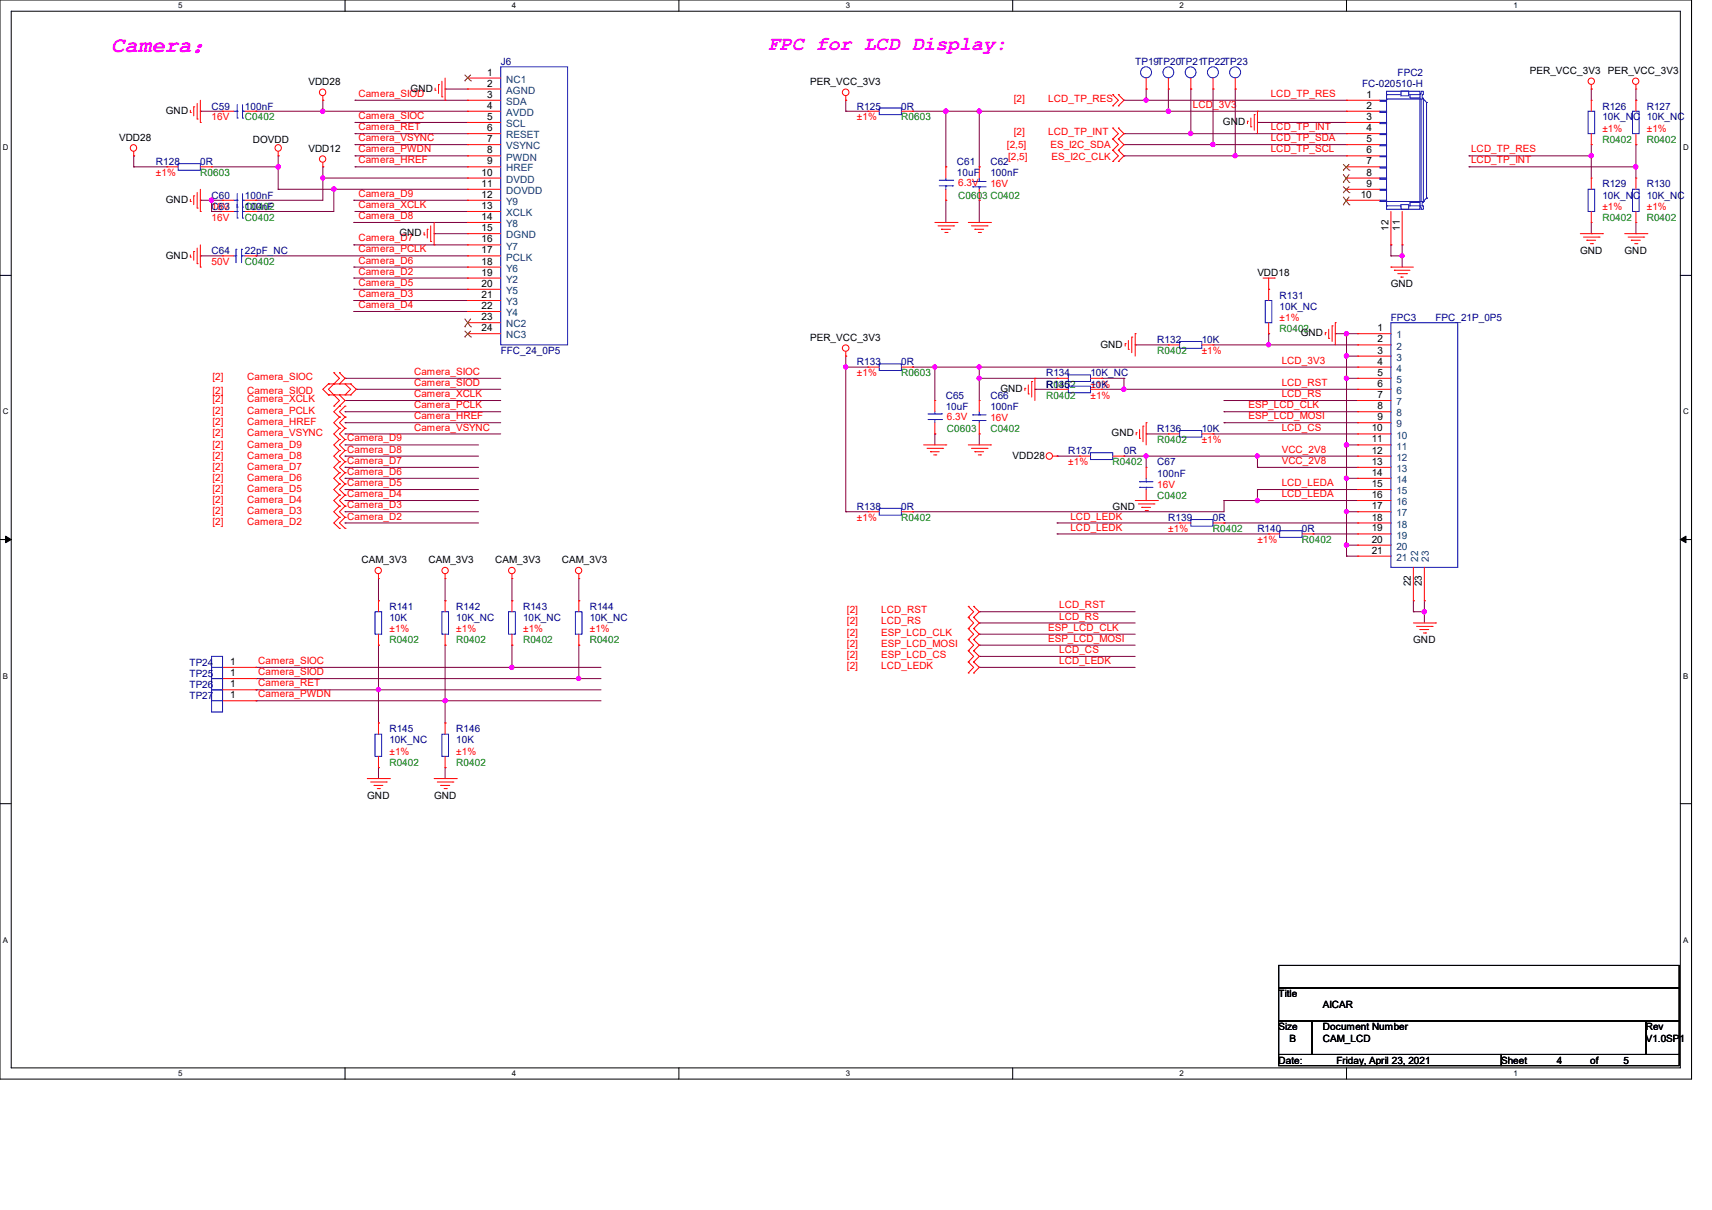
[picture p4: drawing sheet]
<svg xmlns="http://www.w3.org/2000/svg" width="297mm" height="210mm" viewBox="0 0 297 210" stroke-linecap="round" stroke-linejoin="round" font-family="sans-serif">
<defs><g id="words">
<text font-size="3.9" fill="#f0f" x="19.3" y="9.1">Camera：</text>
<text font-size="3.5" fill="#f0f" x="133.2" y="8.7">FPC for LCD Display:</text>
<g font-size="1.7" fill="#000080">
<text x="86.9" y="11.3">J6</text>
<text x="196.9" y="11.3">TP19TP20TP21TP22TP23</text>
<text x="236.3" y="15.2">FC-020510-H</text>
<text x="242.5" y="13.2">FPC2</text>
<text x="36.7" y="19">C59</text>
<text x="42.5" y="19">100nF</text>
<text x="148.7" y="19">R125</text>
<text x="156.4" y="19">0R</text>
<text x="278" y="19">R126</text>
<text x="278" y="20.9">10K_NC</text>
<text x="285.7" y="19">R127</text>
<text x="285.7" y="20.9">10K_NC</text>
<text x="27" y="28.7">R128</text>
<text x="34.8" y="28.7">0R</text>
<text x="166" y="28.7">C61</text>
<text x="171.8" y="28.7">C62</text>
<text x="36.7" y="34.5">C60</text>
<text x="42.5" y="34.5">100nF</text>
<text x="166" y="30.6">10uF</text>
<text x="171.8" y="30.6">100nF</text>
<text x="278" y="32.5">R129</text>
<text x="278" y="34.5">10K_NC</text>
<text x="285.7" y="32.5">R130</text>
<text x="285.7" y="34.5">10K_NC</text>
<text x="36.7" y="36.4">C63</text>
<text x="42.5" y="36.4">100nF</text>
<text x="36.7" y="44.1">C64</text>
<text x="42.5" y="44.1">22pF_NC</text>
<text x="222" y="51.8">R131</text>
<text x="222" y="53.8">10K_NC</text>
<text x="200.8" y="59.5">R132</text>
<text x="208.5" y="59.5">10K</text>
<text x="241.3" y="55.7">FPC3</text>
<text x="249" y="55.7">FPC_21P_0P5</text>
<text x="86.9" y="61.5">FFC_24_0P5</text>
<text x="148.7" y="63.4">R133</text>
<text x="156.4" y="63.4">0R</text>
<text x="181.5" y="65.3">R134</text>
<text x="189.2" y="65.3">10K_NC</text>
<text x="164.1" y="69.2">C65</text>
<text x="164.1" y="71.1">10uF</text>
<text x="171.8" y="69.2">C66</text>
<text x="171.8" y="71.1">100nF</text>
<text x="181.5" y="67.3">R135</text>
<text x="189.2" y="67.3">10K</text>
<text x="200.8" y="75">R136</text>
<text x="208.5" y="75">10K</text>
<text x="185.3" y="78.8">R137</text>
<text x="195" y="78.8">0R</text>
<text x="200.8" y="80.8">C67</text>
<text x="200.8" y="82.7">100nF</text>
<text x="148.7" y="88.5">R138</text>
<text x="156.4" y="88.5">0R</text>
<text x="202.7" y="90.4">R139</text>
<text x="210.4" y="90.4">0R</text>
<text x="218.1" y="92.4">R140</text>
<text x="225.9" y="92.4">0R</text>
<text x="67.6" y="105.9">R141</text>
<text x="67.6" y="107.8">10K</text>
<text x="79.2" y="105.9">R142</text>
<text x="79.2" y="107.8">10K_NC</text>
<text x="90.8" y="105.9">R143</text>
<text x="90.8" y="107.8">10K_NC</text>
<text x="102.3" y="105.9">R144</text>
<text x="102.3" y="107.8">10K_NC</text>
<text x="32.8" y="115.5">TP24</text>
<text x="32.8" y="117.4">TP25</text>
<text x="32.8" y="119.4">TP26</text>
<text x="32.8" y="121.3">TP27</text>
<text x="67.6" y="127.1">R145</text>
<text x="67.6" y="129">10K_NC</text>
<text x="79.2" y="127.1">R146</text>
<text x="79.2" y="129">10K</text>
</g>
<g font-size="1.7">
<text x="53.5" y="14.7">VDD28</text>
<text x="71.2" y="15.9">GND</text>
<text x="84.5" y="13.1">1</text>
<text x="84.5" y="15">2</text>
<text x="84.5" y="17">3</text>
<text x="140.5" y="14.7">PER_VCC_3V3</text>
<text x="237" y="17">1</text>
<text x="265.4" y="12.8">PER_VCC_3V3</text>
<text x="279" y="12.8">PER_VCC_3V3</text>
<text x="28.8" y="19.8">GND</text>
<text x="84.5" y="18.9">4</text>
<text x="84.5" y="20.8">5</text>
<text x="84.5" y="22.8">6</text>
<text x="212.2" y="21.7">GND</text>
<text x="237" y="18.9">2</text>
<text x="237" y="20.8">3</text>
<text x="237" y="22.8">4</text>
<text x="20.7" y="24.4">VDD28</text>
<text x="43.9" y="24.8">DOVDD</text>
<text x="53.5" y="26.3">VDD12</text>
<text x="84.5" y="24.7">7</text>
<text x="84.5" y="26.6">8</text>
<text x="84.5" y="28.5">9</text>
<text x="237" y="24.7">5</text>
<text x="237" y="26.6">6</text>
<text x="237" y="28.5">7</text>
<text x="28.8" y="35.2">GND</text>
<text x="83.6" y="30.5">10</text>
<text x="83.6" y="32.4">11</text>
<text x="83.6" y="34.3">12</text>
<text x="236.1" y="34.3">10</text>
<text x="237" y="30.5">8</text>
<text x="237" y="32.4">9</text>
<text x="69.3" y="41">GND</text>
<text x="83.6" y="36.3">13</text>
<text x="83.6" y="38.2">14</text>
<text x="83.6" y="40.1">15</text>
<text x="240.9" y="40" transform="rotate(-90 240.9 40)">12</text>
<text x="242.8" y="40" transform="rotate(-90 242.8 40)">11</text>
<text x="28.8" y="44.9">GND</text>
<text x="83.6" y="42.1">16</text>
<text x="83.6" y="44">17</text>
<text x="83.6" y="45.9">18</text>
<text x="83.6" y="47.8">19</text>
<text x="218.1" y="48">VDD18</text>
<text x="274.1" y="44.1">GND</text>
<text x="281.8" y="44.1">GND</text>
<text x="83.6" y="49.8">20</text>
<text x="83.6" y="51.7">21</text>
<text x="83.6" y="53.6">22</text>
<text x="241.3" y="49.9">GND</text>
<text x="83.6" y="55.6">23</text>
<text x="83.6" y="57.5">24</text>
<text x="140.5" y="59.1">PER_VCC_3V3</text>
<text x="225.7" y="58.4">GND</text>
<text x="238.9" y="57.5">1</text>
<text x="238.9" y="59.4">2</text>
<text x="190.9" y="60.3">GND</text>
<text x="238.9" y="61.4">3</text>
<text x="238.9" y="63.3">4</text>
<text x="238.9" y="65.2">5</text>
<text x="173.6" y="68">GND</text>
<text x="238.9" y="67.1">6</text>
<text x="238.9" y="69.1">7</text>
<text x="238.9" y="71">8</text>
<text x="192.9" y="75.7">GND</text>
<text x="238" y="74.9">10</text>
<text x="238" y="76.8">11</text>
<text x="238.9" y="72.9">9</text>
<text x="175.7" y="79.6">VDD28</text>
<text x="238" y="78.7">12</text>
<text x="238" y="80.7">13</text>
<text x="238" y="82.6">14</text>
<text x="193" y="88.5">GND</text>
<text x="238" y="84.5">15</text>
<text x="238" y="86.4">16</text>
<text x="238" y="88.4">17</text>
<text x="238" y="90.3">18</text>
<text x="238" y="92.2">19</text>
<text x="238" y="94.2">20</text>
<text x="62.7" y="97.7">CAM_3V3</text>
<text x="74.3" y="97.7">CAM_3V3</text>
<text x="85.9" y="97.7">CAM_3V3</text>
<text x="97.5" y="97.7">CAM_3V3</text>
<text x="238" y="96.1">21</text>
<text x="244.8" y="101.8" transform="rotate(-90 244.8 101.8)">22</text>
<text x="246.7" y="101.8" transform="rotate(-90 246.7 101.8)">23</text>
<text x="245.2" y="111.7">GND</text>
<text x="40" y="115.4">1</text>
<text x="40" y="117.3">1</text>
<text x="40" y="119.3">1</text>
<text x="40" y="121.2">1</text>
<text x="63.7" y="138.7">GND</text>
<text x="75.3" y="138.7">GND</text>
<text x="221.8" y="173.1">Title</text>
<text x="221.8" y="178.8">Size</text>
<text x="229.5" y="178.8">Document Number</text>
<text x="229.5" y="175">AICAR</text>
<text x="285.5" y="178.8">Rev</text>
<text x="221.8" y="184.6">Date:</text>
<text x="223.7" y="180.8">B</text>
<text x="229.5" y="180.8">CAM_LCD</text>
<text x="231.8" y="184.6">Friday, April 23, 2021</text>
<text x="260.4" y="184.6">Sheet</text>
<text x="270.1" y="184.6">4</text>
<text x="275.9" y="184.6">of</text>
<text x="281.6" y="184.6">5</text>
<text x="285.5" y="180.8">V1.0SP1</text>
</g>
<g font-size="1.7" fill="#f00">
<text x="62.2" y="16.8">Camera_SIOD</text>
<text x="175.9" y="17.7">[2]</text>
<text x="181.8" y="17.7">LCD_TP_RES</text>
<text x="220.5" y="16.8">LCD_TP_RES</text>
<text x="36.7" y="20.9">16V</text>
<text x="62.2" y="20.7">Camera_SIOC</text>
<text x="62.2" y="22.6">Camera_RET</text>
<text x="148.7" y="20.9">±1%</text>
<text x="175.9" y="23.5">[2]</text>
<text x="181.8" y="23.5">LCD_TP_INT</text>
<text x="206.9" y="18.7">LCD_3V3</text>
<text x="220.5" y="22.6">LCD_TP_INT</text>
<text x="278" y="22.9">±1%</text>
<text x="285.7" y="22.9">±1%</text>
<text x="62.2" y="26.5">Camera_PWDN</text>
<text x="62.2" y="24.5">Camera_VSYNC</text>
<text x="62.2" y="28.4">Camera_HREF</text>
<text x="174.7" y="25.7">[2,5]</text>
<text x="174.9" y="27.7">[2,5]</text>
<text x="182.2" y="25.7">ES_I2C_SDA</text>
<text x="182.4" y="27.7">ES_I2C_CLK</text>
<text x="220.5" y="24.5">LCD_TP_SDA</text>
<text x="220.5" y="26.5">LCD_TP_SCL</text>
<text x="255.2" y="26.5">LCD_TP_RES</text>
<text x="255.2" y="28.4">LCD_TP_INT</text>
<text x="27" y="30.6">±1%</text>
<text x="62.2" y="34.2">Camera_D9</text>
<text x="166.2" y="32.3">6.3V</text>
<text x="171.8" y="32.5">16V</text>
<text x="36.7" y="36.4">16V</text>
<text x="36.7" y="38.3">16V</text>
<text x="62.2" y="38">Camera_D8</text>
<text x="62.2" y="41.9">Camera_D7</text>
<text x="62.2" y="36.1">Camera_XCLK</text>
<text x="278" y="36.4">±1%</text>
<text x="285.7" y="36.4">±1%</text>
<text x="36.7" y="46">50V</text>
<text x="62.2" y="43.8">Camera_PCLK</text>
<text x="62.2" y="45.8">Camera_D6</text>
<text x="62.2" y="47.7">Camera_D2</text>
<text x="62.2" y="49.6">Camera_D5</text>
<text x="62.2" y="51.6">Camera_D3</text>
<text x="62.2" y="53.5">Camera_D4</text>
<text x="222" y="55.7">±1%</text>
<text x="36.9" y="65.9">[2]</text>
<text x="42.9" y="65.9">Camera_SIOC</text>
<text x="71.8" y="65.1">Camera_SIOC</text>
<text x="148.7" y="65.3">±1%</text>
<text x="208.5" y="61.5">±1%</text>
<text x="222.4" y="63.1">LCD_3V3</text>
<text x="36.9" y="68.4">[2]</text>
<text x="36.9" y="69.8">[2]</text>
<text x="36.9" y="71.9">[2]</text>
<text x="42.9" y="68.4">Camera_SIOD</text>
<text x="42.9" y="69.8">Camera_XCLK</text>
<text x="42.9" y="71.9">Camera_PCLK</text>
<text x="71.8" y="67">Camera_SIOD</text>
<text x="71.8" y="70.9">Camera_PCLK</text>
<text x="71.8" y="68.9">Camera_XCLK</text>
<text x="189.2" y="67.3">±1%</text>
<text x="189.2" y="69.2">±1%</text>
<text x="216.6" y="70.9">ESP_LCD_CLK</text>
<text x="222.4" y="67">LCD_RST</text>
<text x="222.4" y="68.9">LCD_RS</text>
<text x="36.9" y="73.8">[2]</text>
<text x="36.9" y="75.7">[2]</text>
<text x="36.9" y="77.7">[2]</text>
<text x="42.9" y="73.8">Camera_HREF</text>
<text x="42.9" y="75.7">Camera_VSYNC</text>
<text x="42.9" y="77.7">Camera_D9</text>
<text x="60.2" y="76.6">Camera_D9</text>
<text x="71.8" y="72.8">Camera_HREF</text>
<text x="71.8" y="74.7">Camera_VSYNC</text>
<text x="164.3" y="72.9">6.3V</text>
<text x="171.8" y="73.1">16V</text>
<text x="208.5" y="76.9">±1%</text>
<text x="216.6" y="72.8">ESP_LCD_MOSI</text>
<text x="222.4" y="74.7">LCD_CS</text>
<text x="36.9" y="79.6">[2]</text>
<text x="36.9" y="81.5">[2]</text>
<text x="36.9" y="83.5">[2]</text>
<text x="42.9" y="79.6">Camera_D8</text>
<text x="42.9" y="81.5">Camera_D7</text>
<text x="42.9" y="83.5">Camera_D6</text>
<text x="60.2" y="78.6">Camera_D8</text>
<text x="60.2" y="80.5">Camera_D7</text>
<text x="60.2" y="82.4">Camera_D6</text>
<text x="185.3" y="80.8">±1%</text>
<text x="222.4" y="80.5">VCC_2V8</text>
<text x="222.4" y="78.6">VCC_2V8</text>
<text x="36.9" y="85.4">[2]</text>
<text x="36.9" y="87.3">[2]</text>
<text x="36.9" y="89.3">[2]</text>
<text x="42.9" y="85.4">Camera_D5</text>
<text x="42.9" y="87.3">Camera_D4</text>
<text x="42.9" y="89.3">Camera_D3</text>
<text x="60.2" y="84.4">Camera_D5</text>
<text x="60.2" y="86.3">Camera_D4</text>
<text x="60.2" y="88.2">Camera_D3</text>
<text x="200.8" y="84.6">16V</text>
<text x="222.4" y="84.4">LCD_LEDA</text>
<text x="222.4" y="86.3">LCD_LEDA</text>
<text x="36.9" y="91.2">[2]</text>
<text x="42.9" y="91.2">Camera_D2</text>
<text x="60.2" y="90.2">Camera_D2</text>
<text x="148.7" y="90.4">±1%</text>
<text x="185.7" y="90.2">LCD_LEDK</text>
<text x="185.7" y="92.1">LCD_LEDK</text>
<text x="202.7" y="92.4">±1%</text>
<text x="218.1" y="94.3">±1%</text>
<text x="146.9" y="106.4">[2]</text>
<text x="152.9" y="106.4">LCD_RST</text>
<text x="183.8" y="107.5">LCD_RS</text>
<text x="183.8" y="105.6">LCD_RST</text>
<text x="67.6" y="109.7">±1%</text>
<text x="79.2" y="109.7">±1%</text>
<text x="90.8" y="109.7">±1%</text>
<text x="102.3" y="109.7">±1%</text>
<text x="146.9" y="110.3">[2]</text>
<text x="146.9" y="112.2">[2]</text>
<text x="146.9" y="108.4">[2]</text>
<text x="152.9" y="110.3">ESP_LCD_CLK</text>
<text x="152.9" y="112.2">ESP_LCD_MOSI</text>
<text x="152.9" y="108.4">LCD_RS</text>
<text x="181.8" y="109.5">ESP_LCD_CLK</text>
<text x="181.8" y="111.4">ESP_LCD_MOSI</text>
<text x="183.8" y="113.3">LCD_CS</text>
<text x="44.8" y="119.1">Camera_RET</text>
<text x="44.8" y="115.2">Camera_SIOC</text>
<text x="44.8" y="117.2">Camera_SIOD</text>
<text x="146.9" y="114.2">[2]</text>
<text x="146.9" y="116.1">[2]</text>
<text x="152.9" y="114.2">ESP_LCD_CS</text>
<text x="152.9" y="116.1">LCD_LEDK</text>
<text x="183.8" y="115.2">LCD_LEDK</text>
<text x="44.8" y="121">Camera_PWDN</text>
<text x="67.6" y="131">±1%</text>
<text x="79.2" y="131">±1%</text>
</g>
<g font-size="1.7" fill="#004080">
<text x="87.8" y="14.4">NC1</text>
<text x="87.8" y="16.3">AGND</text>
<text x="87.8" y="18.2">SDA</text>
<text x="87.8" y="20.1">AVDD</text>
<text x="87.8" y="22.1">SCL</text>
<text x="87.8" y="24">RESET</text>
<text x="87.8" y="25.9">VSYNC</text>
<text x="87.8" y="27.9">PWDN</text>
<text x="87.8" y="29.8">HREF</text>
<text x="87.8" y="31.7">DVDD</text>
<text x="87.8" y="33.7">DOVDD</text>
<text x="87.8" y="35.6">Y9</text>
<text x="87.8" y="37.5">XCLK</text>
<text x="87.8" y="39.4">Y8</text>
<text x="87.8" y="41.4">DGND</text>
<text x="87.8" y="43.3">Y7</text>
<text x="87.8" y="45.2">PCLK</text>
<text x="87.8" y="47.2">Y6</text>
<text x="87.8" y="49.1">Y2</text>
<text x="87.8" y="51">Y5</text>
<text x="87.8" y="53">Y3</text>
<text x="87.8" y="54.9">Y4</text>
<text x="87.8" y="56.8">NC2</text>
<text x="87.8" y="58.7">NC3</text>
<text x="242.3" y="58.7">1</text>
<text x="242.3" y="60.7">2</text>
<text x="242.3" y="62.6">3</text>
<text x="242.3" y="64.5">4</text>
<text x="242.3" y="66.5">5</text>
<text x="242.3" y="68.4">6</text>
<text x="242.3" y="70.3">7</text>
<text x="242.3" y="72.3">8</text>
<text x="242.3" y="74.2">9</text>
<text x="242.3" y="76.1">10</text>
<text x="242.3" y="78">11</text>
<text x="242.3" y="80">12</text>
<text x="242.3" y="81.9">13</text>
<text x="242.3" y="83.8">14</text>
<text x="242.3" y="85.8">15</text>
<text x="242.3" y="87.7">16</text>
<text x="242.3" y="89.6">17</text>
<text x="242.3" y="91.6">18</text>
<text x="242.3" y="93.5">19</text>
<text x="242.3" y="95.4">20</text>
<text x="242.3" y="97.3">21</text>
<text x="246" y="97.5" transform="rotate(-90 246 97.5)">22</text>
<text x="247.9" y="97.5" transform="rotate(-90 247.9 97.5)">23</text>
</g>
<g font-size="1.7" fill="#008000">
<text x="42.5" y="20.9">C0402</text>
<text x="156.4" y="20.9">R0603</text>
<text x="278" y="24.8">R0402</text>
<text x="285.7" y="24.8">R0402</text>
<text x="34.8" y="30.6">R0603</text>
<text x="166.2" y="34.5">C0603 C0402</text>
<text x="42.5" y="36.4">C0402</text>
<text x="42.5" y="38.3">C0402</text>
<text x="278" y="38.3">R0402</text>
<text x="285.7" y="38.3">R0402</text>
<text x="42.5" y="46">C0402</text>
<text x="222" y="57.6">R0402</text>
<text x="156.4" y="65.3">R0603</text>
<text x="200.8" y="61.5">R0402</text>
<text x="181.5" y="67.3">R0402</text>
<text x="181.5" y="69.2">R0402</text>
<text x="164.3" y="75">C0603</text>
<text x="171.8" y="75">C0402</text>
<text x="200.8" y="76.9">R0402</text>
<text x="193" y="80.8">R0402</text>
<text x="200.8" y="86.6">C0402</text>
<text x="156.4" y="90.4">R0402</text>
<text x="210.4" y="92.4">R0402</text>
<text x="225.9" y="94.3">R0402</text>
<text x="67.6" y="111.7">R0402</text>
<text x="79.2" y="111.7">R0402</text>
<text x="90.8" y="111.7">R0402</text>
<text x="102.3" y="111.7">R0402</text>
<text x="67.6" y="132.9">R0402</text>
<text x="79.2" y="132.9">R0402</text>
</g>
<g font-size="1.4">
<text x="30.9" y="1.4">5</text>
<text x="88.8" y="1.4">4</text>
<text x="146.7" y="1.4">3</text>
<text x="204.6" y="1.4">2</text>
<text x="262.6" y="1.4">1</text>
<text x=".5" y="26.1">D</text>
<text x="292" y="26.1">D</text>
<text x=".5" y="71.9">C</text>
<text x="292" y="71.9">C</text>
<text x=".5" y="117.8">B</text>
<text x="292" y="117.8">B</text>
<text x=".5" y="163.6">A</text>
<text x="292" y="163.6">A</text>
<text x="30.9" y="186.8">5</text>
<text x="88.8" y="186.8">4</text>
<text x="146.7" y="186.8">3</text>
<text x="204.6" y="186.8">2</text>
<text x="262.6" y="186.8">1</text>
</g>
</g></defs>
<path d="M0 0h293.5v187.3h-293.5zM1.9 1.9h289.6v183.4h-289.6z" fill="none" stroke="#000" stroke-width=".17"/>
<g fill="#fff">
<path d="M30.9 .2h.8v1.5h-.8z"/>
<path d="M30.9 185.5h.8v1.6h-.8z"/>
</g>
<path d="M59.9 0v1.9M59.9 185.3v2" fill="none" stroke="#000" stroke-width=".17"/>
<g fill="#fff">
<path d="M88.8 .2h.8v1.5h-.8z"/>
<path d="M88.8 185.5h.8v1.6h-.8z"/>
</g>
<path d="M117.8 0v1.9M117.8 185.3v2" fill="none" stroke="#000" stroke-width=".17"/>
<g fill="#fff">
<path d="M146.7 .2h.8v1.5h-.8z"/>
<path d="M146.7 185.5h.8v1.6h-.8z"/>
</g>
<path d="M175.7 0v1.9M175.7 185.3v2" fill="none" stroke="#000" stroke-width=".17"/>
<g fill="#fff">
<path d="M204.6 .2h.8v1.5h-.8z"/>
<path d="M204.6 185.5h.8v1.6h-.8z"/>
</g>
<path d="M233.6 0v1.9M233.6 185.3v2" fill="none" stroke="#000" stroke-width=".17"/>
<g fill="#fff">
<path d="M262.6 .2h.7v1.5h-.7z"/>
<path d="M262.6 185.5h.7v1.6h-.7z"/>
<path d="M.5 24.8h1v1.6h-1z"/>
<path d="M292 24.8h1v1.6h-1z"/>
<path d="M.5 70.7h1v1.5h-1z"/>
<path d="M292 70.7h1v1.5h-1z"/>
</g>
<path d="M0 47.8h1.9M291.5 47.8h2" fill="none" stroke="#000" stroke-width=".17"/>
<g fill="#fff">
<path d="M.5 116.5h.9v1.6h-.9z"/>
<path d="M292 116.5h.9v1.6h-.9z"/>
</g>
<path d="M0 93.6h1.9M291.5 93.6h2" fill="none" stroke="#000" stroke-width=".17"/>
<path d="M1 93l.9 .6-.9 .6zM291.5 93.6l1-.6v1.2z" fill="#000" stroke="#000" stroke-width=".17"/>
<g fill="#fff">
<path d="M.5 162.4h.9v1.5h-.9z"/>
<path d="M292 162.4h.9v1.5h-.9z"/>
</g>
<path d="M0 139.5h1.9M291.5 139.5h2M221.8 167.6h69.5v3.8h-69.5zM221.8 171.4h69.5v5.8h-69.5zM221.8 177.2h5.8v5.8h-5.8zM227.6 177.2h57.9v5.8h-57.9zM285.5 177.2h5.8v5.8h-5.8zM221.8 183h38.6v2h-38.6zM260.4 183h30.9v2h-30.9z" fill="none" stroke="#000" stroke-width=".17"/>
<g fill="none" stroke="#800040" stroke-width=".17">
<path d="M34.8 19.3h.1M34.8 19.3h3.8M44.4 19.3h.1M44.4 19.3h36.7M56 19.3h.1M56 17.4h.1M56 17.4v1.9M61.6 17.4h.1M61.6 17.4h19.5M77.2 15.5h.1M77.2 15.5h3.9M146.7 17.4h.1"/>
<path d="M146.7 19.3h.1M146.7 19.3h3.9M146.7 17.4v1.9M158.3 19.3h.1M158.3 19.3h75.3M164.1 19.3h.1M164.1 19.3v9.7M169.9 19.3h.1M169.9 19.3v9.7M195 17.4h.1M195 17.4h38.6M198.8 17.4h.1"/>
<path d="M198.8 15.5h.1M198.8 15.5v1.9M202.7 15.5h.1M202.7 19.3h.1M202.7 15.5v3.8M206.6 15.5h.1M206.6 15.5v7.7M210.4 15.5h.1M210.4 15.5v9.6M214.3 15.5h.1M214.3 15.5v11.6M276.1 15.5h.1"/>
<path d="M276.1 15.5v1.9M283.8 17.4h.1M283.8 15.5v1.9M23.2 27.1h.1M23.2 29h.1M23.2 29h5.8M23.2 27.1v1.9M34.8 34.8h.1M34.8 34.8h3.8M36.7 36.7h.1M36.7 34.8h.1M36.7 36.7h1.9"/>
<path d="M36.7 29h11.6M36.7 34.8v1.9M44.4 34.8h.1M44.4 36.7h.1M48.3 32.9h.1M48.3 27.1h.1M48.3 29h.1M48.3 32.9h32.8M48.3 27.1v5.8M56 30.9h.1M56 29h.1M56 29v5.8h-11.6"/>
<path d="M56 30.9h25.1M57.9 32.9h.1M57.9 32.9v3.8h-13.5M61.4 38.6h.1M61.4 34.8h.1M61.4 38.6h19.7M61.4 34.8h19.7M61.6 21.3h.1M61.6 23.2h.1M61.6 27.1h.1M61.6 25.1h.1M61.6 36.7h.1"/>
<path d="M61.6 29h.1M61.6 21.3h19.5M61.6 23.2h19.5M61.6 27.1h19.5M61.6 25.1h19.5M61.6 36.7h19.5M61.6 29h19.5M164.1 29h.1M164.1 34.8h.1M164.1 34.8v3.8M169.9 29h.1M169.9 34.8h.1"/>
<path d="M169.9 34.8v3.8M195 23.2h.1M195 25.1h.1M195 27.1h.1M195 23.2h38.6M195 27.1h38.6M195 25.1h38.6M206.6 23.2h.1M210.4 25.1h.1M214.3 27.1h.1M218.1 21.3h.1M218.1 21.3h15.5"/>
<path d="M254.8 27.1h.1M254.8 29h.1M254.8 27.1h21.3M254.8 29h29M276.1 25.1h.1M276.1 27.1h.1M276.1 25.1v5.8M276.1 38.6v2M283.8 25.1h.1M283.8 29h.1M283.8 25.1v5.8M283.8 38.6v2"/>
<path d="M34.8 44.4h.1M34.8 44.4h3.8M44.4 44.4h.1M44.4 44.4h36.7M61.4 42.5h.1M61.4 46.4h.1M61.4 48.3h.1M61.4 50.2h.1M61.4 52.2h.1M61.4 54.1h.1M61.4 42.5h19.7M61.4 46.4h19.7"/>
<path d="M61.4 48.3h19.7M61.4 50.2h19.7M61.4 52.2h19.7M61.4 54.1h19.7M75.3 40.6h.1M75.3 40.6h5.8M196.9 59.9h.1M196.9 59.9h5.8M210.4 59.9h25.1M220.1 59.9h.1M220.1 57.9h.1M220.1 57.9v2"/>
<path d="M231.6 57.9h.1M231.6 57.9h3.9M233.6 57.9h.1M233.6 57.9v38.6M241.3 42.5h.1M241.3 44.4h.1M241.3 44.4h1.9M241.3 42.5v1.9M243.2 42.5h.1M243.2 44.4h.1M243.2 42.5v3.9M276.1 40.6h.1"/>
<path d="M283.8 40.6h.1M59.9 65.7h.1M59.9 71.5h.1M59.9 73.4h.1M59.9 75.3h.1M59.9 69.5h.1M59.9 77.2h.1M59.9 79.2h.1M59.9 75.3h27M59.9 65.7h27M59.9 71.5h27M59.9 73.4h27"/>
<path d="M59.9 69.5h27M59.9 77.2h23.1M59.9 79.2h23.1M61.8 67.6h.1M61.8 67.6h25.1M146.7 61.8h.1M146.7 63.7h.1M146.7 63.7h3.9M146.7 61.8v27M158.3 63.7h.1M158.3 63.7h77.2M162.2 63.7h.1"/>
<path d="M162.2 75.3h.1M162.2 63.7v5.8M162.2 75.3v1.9M169.9 63.7h.1M169.9 65.7h.1M169.9 75.3h.1M169.9 65.7h13.5M169.9 63.7v5.8M169.9 75.3v1.9M179.5 67.6h.1M179.5 67.6h3.9M183.4 79.2h.1"/>
<path d="M183.4 65.7h.1M183.4 79.2h3.9M191.1 67.6h.1M191.1 65.7h.1M191.1 67.6h44.4M191.1 65.7h3.9M195 65.7h.1M195 67.6h.1M195 79.2h.1M195 65.7v1.9M195 79.2h40.5M198.8 75.3h.1"/>
<path d="M198.8 79.2h.1M198.8 75.3h3.9M198.8 79.2v1.9M210.4 75.3h.1M210.4 75.3h25.1M212.3 71.5h.1M212.3 73.4h.1M212.3 69.5h.1M212.3 71.5h23.2M212.3 73.4h23.2M212.3 69.5h23.2M218.1 79.2h.1"/>
<path d="M218.1 79.2v1.9M233.6 61.8h.1M233.6 65.7h.1M233.6 77.2h.1M233.6 65.7h1.9M233.6 61.8h1.9M233.6 77.2h1.9M59.9 81.1h.1M59.9 83h.1M59.9 85h.1M59.9 86.9h.1M59.9 88.8h.1"/>
<path d="M59.9 90.8h.1M59.9 83h23.1M59.9 88.8h23.1M59.9 86.9h23.1M59.9 90.8h23.1M59.9 81.1h23.1M59.9 85h23.1M146.7 88.8h.1M146.7 88.8h3.9M158.3 88.8h.1M183.4 90.8h.1M183.4 92.7h.1"/>
<path d="M183.4 92.7h36.7M183.4 90.8h21.2M212.3 86.9h.1M212.3 90.8h.1M212.3 86.9v1.9h-54M212.3 86.9h23.2M212.3 90.8h23.2M218.1 81.1h.1M218.1 85h.1M218.1 86.9h.1M218.1 81.1h17.4M218.1 85v1.9"/>
<path d="M218.1 85h17.4M227.8 92.7h.1M227.8 92.7h7.7M233.6 83h.1M233.6 88.8h.1M233.6 94.6h.1M233.6 96.5h.1M233.6 83h1.9M233.6 88.8h1.9M233.6 94.6h1.9M233.6 96.5h1.9M44.4 119.7h.1"/>
<path d="M44.4 115.8h.1M44.4 117.8h.1M44.4 119.7h59.9M44.4 115.8h59.9M44.4 117.8h59.9M65.7 112h.1M65.7 119.7h.1M65.7 104.3h.1M65.7 100.4v3.9M65.7 112v13.5M77.2 112h.1M77.2 104.3h.1"/>
<path d="M77.2 100.4v3.9M77.2 112v13.5M88.8 104.3h.1M88.8 112h.1M88.8 115.8h.1M88.8 100.4v3.9M88.8 112v3.8M100.4 104.3h.1M100.4 112h.1M100.4 117.8h.1M100.4 100.4v3.9M100.4 112v5.8"/>
<path d="M169.9 110.1h.1M169.9 112h.1M169.9 115.8h.1M169.9 113.9h.1M169.9 108.1h.1M169.9 106.2h.1M169.9 115.8h27M169.9 110.1h27M169.9 112h27M169.9 106.2h27M169.9 113.9h27M169.9 108.1h27"/>
<path d="M245.2 104.3h.1M245.2 106.2h.1M245.2 104.3v1.9M245.2 106.2h1.9M247.1 104.3h.1M247.1 106.2h.1M247.1 104.3v3.8M44.4 121.6h.1M44.4 121.6h59.9M65.7 125.5h.1M65.7 133.2h.1M65.7 133.2v1.9"/>
<path d="M77.2 121.6h.1M77.2 125.5h.1M77.2 133.2h.1M77.2 133.2v1.9"/>
</g>
<g fill="#f0f" stroke="#f0f" stroke-width=".17">
<circle cx="243.2" cy="44.4" r=".36"/>
<circle cx="56" cy="19.3" r=".37"/>
<circle cx="56" cy="30.9" r=".36"/>
<circle cx="36.7" cy="34.7" r=".36"/>
<circle cx="57.9" cy="32.8" r=".38"/>
<circle cx="48.3" cy="29" r=".38"/>
<circle cx="77.2" cy="121.6" r=".37"/>
<circle cx="65.6" cy="119.7" r=".37"/>
<circle cx="88.8" cy="115.8" r=".37"/>
<circle cx="100.4" cy="117.8" r=".37"/>
<circle cx="247.1" cy="106.2" r=".37"/>
<circle cx="233.6" cy="57.9" r=".37"/>
<circle cx="233.6" cy="61.8" r=".37"/>
<circle cx="233.6" cy="77.2" r=".37"/>
<circle cx="233.6" cy="65.6" r=".36"/>
<circle cx="233.6" cy="83" r=".36"/>
<circle cx="233.6" cy="88.8" r=".36"/>
<circle cx="233.6" cy="94.6" r=".36"/>
<circle cx="220.1" cy="59.8" r=".36"/>
<circle cx="146.7" cy="63.7" r=".36"/>
<circle cx="162.2" cy="63.7" r=".36"/>
<circle cx="169.9" cy="63.7" r=".36"/>
<circle cx="195" cy="67.6" r=".37"/>
<circle cx="198.8" cy="17.4" r=".36"/>
<circle cx="202.7" cy="19.3" r=".38"/>
<circle cx="206.5" cy="23.2" r=".38"/>
<circle cx="210.4" cy="25.1" r=".36"/>
<circle cx="214.3" cy="27" r=".36"/>
<circle cx="218.1" cy="79.1" r=".36"/>
<circle cx="198.8" cy="79.1" r=".36"/>
<circle cx="218.1" cy="86.9" r=".37"/>
<circle cx="164.1" cy="19.3" r=".38"/>
<circle cx="169.9" cy="19.3" r=".37"/>
<circle cx="169.9" cy="65.6" r=".36"/>
<circle cx="276" cy="27" r=".36"/>
<circle cx="283.8" cy="29" r=".38"/>
</g>
<g fill="none" stroke="#f00" stroke-width=".17">
<path d="M33 19.5h.1M33 19.1v.4M33.6 18.5h.1M33.6 18.5v1.6M34.2 17.9v2.8M34.8 17.4v3.9M38.6 19.3h.1M38.6 19.3h2M42.5 19.3h1.9M44.4 19.3h.1M56 17.4h.1M56 16.6v.8"/>
<path d="M75.5 15.7h.1M75.5 15.3v.4M76.1 14.7h.1M76.1 14.7v1.5M76.7 16.8h.1M76.7 14.1v2.7M77.2 17.4h.1M77.2 13.5v3.9M81.1 13.5h.1M81.1 15.5h.1M81.1 17.4h.1M81.1 19.3h.1"/>
<path d="M81.1 17.4h5.8M81.1 19.3h5.8M81.1 13.5h5.8M81.1 15.5h5.8M146.7 17.4h.1M146.7 16.6v.8M150.6 19.3h.1M150.6 19.3h1.9M156.4 19.3h1.9M158.3 19.3h.1M193 16.4h.1M193 18.4h.1"/>
<path d="M193 16.4l1 1-1 1M194 18.4h.1M194 16.4h.1M194 16.4l1 1-1 1M198.8 15.5h.1M198.8 13.5v2M202.7 15.5h.1M202.7 13.5v2M206.6 15.5h.1M206.6 13.5v2M210.4 15.5h.1M210.4 13.5v2"/>
<path d="M214.3 15.5h.1M214.3 13.5v2M217.6 19.9h.1M217.6 19.9v2.7M218.1 19.3h.1M218.1 19.3v3.9M233.6 17.4h.1M233.6 19.3h.1M233.6 17.4h5.8M233.6 19.3h5.8M276.1 15.5h.1M276.1 17.4h.1"/>
<path d="M276.1 14.7v.8M276.1 17.4v1.9M283.8 15.5h.1M283.8 17.4h.1M283.8 14.7v.8M283.8 17.4v1.9M23.2 27.1h.1M23.2 26.3v.8M29 29h.1M29 29h1.9M33 35h.1M33 34.6v.4"/>
<path d="M33.6 34h.1M33.6 34v1.5M34.2 36.1h.1M34.2 20.7h.1M34.2 33.4v2.7M34.8 36.7h.1M34.8 21.3h.1M34.8 32.9v3.8M34.8 29h1.9M36.7 29h.1M38.6 34.8h.1M38.6 36.7h.1"/>
<path d="M38.6 34.8h2M38.6 36.7h2M42.5 34.8h1.9M42.5 36.7h1.9M44.4 34.8h.1M44.4 36.7h.1M48.3 27.1h.1M48.3 26.3v.8M56 29h.1M56 28.2v.8M74.1 39.8h.1M74.1 39.8v1.5"/>
<path d="M74.7 39.2v2.7M75.3 38.6v3.9M81.1 21.3h.1M81.1 23.2h.1M81.1 25.1h.1M81.1 27.1h.1M81.1 29h.1M81.1 30.9h.1M81.1 32.9h.1M81.1 34.8h.1M81.1 36.7h.1M81.1 38.6h.1"/>
<path d="M81.1 38.6h5.8M81.1 21.3h5.8M81.1 23.2h5.8M81.1 25.1h5.8M81.1 27.1h5.8M81.1 29h5.8M81.1 30.9h5.8M81.1 32.9h5.8M81.1 34.8h5.8M81.1 36.7h5.8M162.2 38.6h3.8M162.7 39.2h2.7"/>
<path d="M163.3 39.8h.1M163.3 39.8h1.6M164.1 29h.1M164.1 34.8h.1M164.1 29v1.9M164.1 32.9v1.9M165.4 39.2h.1M166 38.6h.1M168 38.6h3.8M168.5 39.2h2.7M169.1 39.8h.1M169.1 39.8h1.5"/>
<path d="M169.9 34.8h.1M169.9 29h.1M169.9 29v1.9M169.9 32.9v1.9M171.2 39.2h.1M171.8 38.6h.1M193 22.2h.1M193 24.1h.1M193 28h.1M193 26.1h.1M193 22.2l1 1-1 .9M193 26.1l1 1-1 .9"/>
<path d="M193 24.1l1 1-1 1M194 24.1h.1M194 22.2h.1M194 26.1h.1M194 28h.1M194 22.2l1 1-1 .9M194 26.1l1 1-1 .9M194 24.1l1 1-1 1M216.4 21h.1M216.4 21v.5M217 22h.1M217 20.5v1.5"/>
<path d="M233.6 21.3h.1M233.6 23.2h.1M233.6 25.1h.1M233.6 27.1h.1M233.6 29h.1M233.6 30.9h.1M233.6 32.9h.1M233.6 34.8h.1M233.6 21.3h5.8M233.6 23.2h5.8M233.6 25.1h5.8M233.6 27.1h5.8"/>
<path d="M233.6 29h5.8M233.6 30.9h5.8M233.6 32.9h5.8M233.6 34.8h5.8M241.3 36.7v5.8M243.2 36.7v5.8M276.1 25.1h.1M276.1 30.9h.1M276.1 38.6h.1M276.1 23.2v1.9M276.1 30.9v2M276.1 36.7v1.9"/>
<path d="M283.8 25.1h.1M283.8 30.9h.1M283.8 38.6h.1M283.8 23.2v1.9M283.8 30.9v2M283.8 36.7v1.9M33 44.6h.1M33 44.2v.4M33.6 43.6h.1M33.6 43.6v1.6M34.2 45.8h.1M34.2 43.1v2.7"/>
<path d="M34.8 46.4h.1M34.8 42.5v3.9M38.6 44.4h.1M38.6 44.4h2M42.5 44.4h1.9M44.4 44.4h.1M73.6 40.8h.1M73.6 40.3v.5M74.7 41.9h.1M75.3 42.5h.1M81.1 40.6h.1M81.1 42.5h.1"/>
<path d="M81.1 44.4h.1M81.1 46.4h.1M81.1 48.3h.1M81.1 50.2h.1M81.1 52.2h.1M81.1 54.1h.1M81.1 56h.1M81.1 57.9h.1M81.1 46.4h5.8M81.1 48.3h5.8M81.1 40.6h5.8M81.1 42.5h5.8"/>
<path d="M81.1 44.4h5.8M81.1 50.2h5.8M81.1 52.2h5.8M81.1 54.1h5.8M81.1 56h5.8M81.1 57.9h5.8M163.9 40.3h.4M164.3 40.3h.1M169.7 40.3h.4M170.1 40.3h.1M195.2 59.6h.1M195.2 59.6v.5"/>
<path d="M195.7 59.1v1.5M196.3 58.5h.1M196.3 58.5v2.7M196.9 57.9h.1M196.9 57.9v3.9M202.7 59.9h.1M202.7 59.9h1.9M208.5 59.9h1.9M210.4 59.9h.1M219.1 48.3h2M220.1 50.2h.1M220.1 57.9h.1"/>
<path d="M220.1 48.3v3.9M220.1 56v1.9M221.1 48.3h.1M229.9 57.7h.1M229.9 57.7v.4M230.5 58.7h.1M230.5 57.1v1.6M231.1 56.6h.1M231.1 56.6v2.7M231.6 56h.1M231.6 56v3.9M235.5 57.9h.1"/>
<path d="M235.5 59.9h.1M235.5 57.9h5.8M235.5 59.9h5.8M241.3 46.4h.1M241.3 42.5h.1M241.3 46.4h3.9M241.9 46.9h.1M241.9 46.9h2.7M242.5 47.5h1.5M243 48.1h.1M243 48.1h.5M243.2 42.5h.1"/>
<path d="M244 47.5h.1M274.2 40.6h3.8M274.7 41.1h2.7M275.3 41.7h.1M275.3 41.7h1.5M275.9 42.3h.4M276.3 42.3h.1M277.4 41.1h.1M278 40.6h.1M281.9 40.6h3.8M282.4 41.1h2.8M283 41.7h.1"/>
<path d="M283 41.7h1.6M283.6 42.3h.4M284 42.3h.1M285.2 41.1h.1M285.7 40.6h.1M57 66.6h.1M57 68.5h.1M57 66.6l-1 1 1 .9M57 66.6h3.8M57 68.5h3.8M57.9 68.5h.1M57.9 66.6h.1"/>
<path d="M57.9 64.7h.1M57.9 70.5h.1M57.9 64.7l1 1-1.9 1.9 .9 .9M57.9 68.5l1 1-1 1M58.9 66.6h.1M58.9 64.7h.1M58.9 70.5h.1M58.9 68.5h.1M58.9 72.4h.1M58.9 74.3h.1M58.9 76.3h.1M58.9 78.2h.1"/>
<path d="M58.9 68.5l1 1-2 2 1 .9M58.9 64.7l1 1-1 .9M58.9 72.4l-1 1 1 .9M58.9 74.3l-1 1 1 1M58.9 76.3l-1 .9 1 1M58.9 78.2l-1 1 1 .9M59.9 66.6h.1M59.9 68.5h.1M59.9 70.5h.1M59.9 72.4h.1M59.9 74.3h.1M59.9 76.3h.1"/>
<path d="M59.9 78.2h.1M59.9 66.6l.9 1-.9 .9M59.9 70.5l-1 1 1 .9M59.9 72.4l-1 1 1 .9M59.9 74.3l-1 1 1 1M59.9 76.3l-1 .9 1 1M59.9 78.2l-1 1 1 .9M60.8 68.5h.1M60.8 66.6h.1M60.8 66.6l1 1-1 .9M146.7 61.8h.1M146.7 61v.8"/>
<path d="M150.6 63.7h.1M150.6 63.7h1.9M156.4 63.7h1.9M158.3 63.7h.1M160.2 77.2h3.9M160.8 77.8h2.7M161.4 78.4h.1M161.4 78.4h1.5M162 79h.3M162.2 69.5h.1M162.2 75.3h.1M162.2 69.5v2"/>
<path d="M162.2 73.4v1.9M162.3 79h.1M163.5 77.8h.1M164.1 77.2h.1M168 77.2h3.8M168.5 77.8h2.7M169.1 78.4h.1M169.1 78.4h1.5M169.7 79h.4M169.9 75.3h.1M169.9 69.5h.1M169.9 69.5v2"/>
<path d="M169.9 73.4v1.9M170.1 79h.1M171.2 77.8h.1M171.8 77.2h.1M177.8 67.4h.1M177.8 67.4v.4M178.4 68.4h.1M178.4 66.8v1.6M179 66.2h.1M179 66.2v2.7M179.5 65.7h.1M179.5 65.7v3.8"/>
<path d="M182.6 79.2h.8M183.4 79.2h.1M183.4 65.7h.1M183.4 67.6h.1M183.4 65.7h1.9M183.4 67.6h1.9M187.3 79.2h.1M187.3 79.2h1.9M189.2 65.7h1.9M189.2 67.6h1.9M191.1 65.7h.1M191.1 67.6h.1"/>
<path d="M193 79.2h2M195 79.2h.1M195.7 60.6h.1M197.1 75.1h.1M197.1 75.1v.4M197.7 76.1h.1M197.7 74.5v1.6M198.3 74h.1M198.3 74v2.7M198.8 73.4h.1M198.8 73.4v3.8M202.7 75.3h.1"/>
<path d="M202.7 75.3h1.9M208.5 75.3h1.9M210.4 75.3h.1M235.5 61.8h.1M235.5 63.7h.1M235.5 65.7h.1M235.5 67.6h.1M235.5 69.5h.1M235.5 71.5h.1M235.5 73.4h.1M235.5 75.3h.1M235.5 77.2h.1"/>
<path d="M235.5 79.2h.1M235.5 79.2h5.8M235.5 77.2h5.8M235.5 65.7h5.8M235.5 75.3h5.8M235.5 67.6h5.8M235.5 63.7h5.8M235.5 61.8h5.8M235.5 69.5h5.8M235.5 71.5h5.8M235.5 73.4h5.8M58.9 80.1h.1"/>
<path d="M58.9 82h.1M58.9 84h.1M58.9 85.9h.1M58.9 87.8h.1M58.9 89.8h.1M58.9 91.7h.1M58.9 80.1l-1 1 1 .9M58.9 82l-1 1 1 1M58.9 84l-1 1 1 .9M58.9 85.9l-1 1 1 .9M58.9 87.8l-1 1 1 1M58.9 89.8l-1 1 1 .9"/>
<path d="M59.9 80.1h.1M59.9 82h.1M59.9 84h.1M59.9 85.9h.1M59.9 87.8h.1M59.9 89.8h.1M59.9 91.7h.1M59.9 80.1l-1 1 1 .9M59.9 82l-1 1 1 1M59.9 84l-1 1 1 .9M59.9 85.9l-1 1 1 .9M59.9 87.8l-1 1 1 1"/>
<path d="M59.9 89.8l-1 1 1 .9M65.7 99.6v.8M77.2 99.6v.8M88.8 99.6v.8M100.4 99.6v.8M150.6 88.8h.1M150.6 88.8h1.9M156.4 88.8h1.9M158.3 88.8h.1M196.9 86.9h3.9M197.5 87.5h2.7M198.1 88.1h.1"/>
<path d="M198.1 88.1h1.5M198.7 88.6h.4M198.8 86.9h.1M198.8 81.1h.1M198.8 81.1v1.9M198.8 85v1.9M199.1 88.6h.1M200.2 87.5h.1M200.8 86.9h.1M204.6 90.8h.1M204.6 90.8h2M210.4 90.8h1.9"/>
<path d="M212.3 90.8h.1M220.1 92.7h.1M220.1 92.7h1.9M225.9 92.7h1.9M227.8 92.7h.1M235.5 81.1h.1M235.5 83h.1M235.5 85h.1M235.5 86.9h.1M235.5 88.8h.1M235.5 90.8h.1M235.5 92.7h.1"/>
<path d="M235.5 94.6h.1M235.5 96.5h.1M235.5 86.9h5.8M235.5 88.8h5.8M235.5 92.7h5.8M235.5 90.8h5.8M235.5 81.1h5.8M235.5 83h5.8M235.5 85h5.8M235.5 94.6h5.8M235.5 96.5h5.8M245.2 98.5v5.8"/>
<path d="M247.1 98.5v5.8M38.6 115.8h5.8M38.6 117.8h5.8M38.6 119.7h5.8M44.4 115.8h.1M44.4 117.8h.1M44.4 119.7h.1M65.7 100.4h.1M65.7 104.3h.1M65.7 112h.1M65.7 104.3v1.9M65.7 110.1v1.9"/>
<path d="M77.2 100.4h.1M77.2 104.3h.1M77.2 112h.1M77.2 104.3v1.9M77.2 110.1v1.9M88.8 100.4h.1M88.8 104.3h.1M88.8 112h.1M88.8 104.3v1.9M88.8 110.1v1.9M100.4 100.4h.1M100.4 104.3h.1"/>
<path d="M100.4 112h.1M100.4 104.3v1.9M100.4 110.1v1.9M168 109.1h.1M168 111h.1M168 112.9h.1M168 105.2h.1M168 107.1h.1M168 114.9h.1M168 116.8h.1M168 109.1l.9 1-.9 .9M168 111l.9 1-.9 .9"/>
<path d="M168 105.2l.9 1-.9 .9M168 107.1l.9 1-.9 1M168 112.9l.9 1-.9 1M168 114.9l.9 .9-.9 1M168.9 111h.1M168.9 109.1h.1M168.9 112.9h.1M168.9 107.1h.1M168.9 105.2h.1M168.9 114.9h.1M168.9 116.8h.1M168.9 109.1l1 1-1 .9"/>
<path d="M168.9 111l1 1-1 .9M168.9 105.2l1 1-1 .9M168.9 107.1l1 1-1 1M168.9 112.9l1 1-1 1M168.9 114.9l1 .9-1 1M245.2 104.3h.1M245.2 108.1h3.8M245.7 108.7h2.8M246.3 109.3h.1M246.3 109.3h1.6M246.9 109.9h.4M247.1 104.3h.1"/>
<path d="M247.3 109.9h.1M248.5 108.7h.1M249 108.1h.1M38.6 121.6h5.8M44.4 121.6h.1M63.7 135.1h3.9M64.3 135.7h2.7M64.9 136.3h.1M64.9 136.3h1.5M65.4 136.9h.4M65.7 125.5h.1M65.7 133.2h.1"/>
<path d="M65.7 125.5v1.9M65.7 131.3v1.9M65.8 136.9h.1M67 135.7h.1M67.6 135.1h.1M75.3 135.1h3.9M75.9 135.7h2.7M76.5 136.3h.1M76.5 136.3h1.5M77 136.9h.4M77.2 125.5h.1M77.2 133.2h.1"/>
<path d="M77.2 125.5v1.9M77.2 131.3v1.9M77.4 136.9h.1M78.6 135.7h.1M79.2 135.1h.1"/>
<circle cx="56" cy="16" r=".56"/>
<circle cx="146.7" cy="16" r=".57"/>
<circle cx="276.1" cy="14.1" r=".55"/>
<circle cx="283.8" cy="14.1" r=".55"/>
<circle cx="23.1" cy="25.7" r=".56"/>
<circle cx="48.2" cy="25.7" r=".56"/>
<circle cx="56" cy="27.6" r=".55"/>
<circle cx="146.7" cy="60.4" r=".56"/>
<circle cx="182" cy="79.1" r=".56"/>
<circle cx="65.6" cy="99" r=".55"/>
<circle cx="77.2" cy="99" r=".55"/>
<circle cx="88.8" cy="99" r=".56"/>
<circle cx="100.4" cy="99" r=".55"/>
</g>
<g fill="none" stroke="#00f" stroke-width=".17">
<path d="M40.6 19.3h.5M41.1 19.3h.1M41.1 18.2v2.3M42.1 19.3h.1M42.1 18.2v2.3M42.1 19.3h.4M86.9 11.6h11.6v48.3h-11.6zM152.5 18.8h3.9v1.1h-3.9zM239.4 17.4h1.1v.2h-1.1zM239.4 19.3h1.1v.2h-1.1zM240.5 15.8h5.8v20.5h-5.8zM240.5 17.2h.1"/>
<path d="M240.5 16.4h.1M240.5 16.4h2.5M243 15.8h1.4v.8h-1.4zM244.4 16.4h1.9M244.6 16.4v.6h1.7M246.3 16.4h.1M246.3 16.2h.2v-.4h.4v.6h-.2v.6h.2v.2h-6.4M246.5 17.2v17.8M247.5 17.8h.1M247.5 17.8l-.6-.6v17.8M247.5 17.8v16.6M275.5 19.3h1.1v3.9h-1.1z"/>
<path d="M283.2 19.3h1.2v3.9h-1.2zM30.9 28.4h3.9v1.1h-3.9zM40.6 34.8h.5M40.6 36.7h.5M41.1 35.9h.1M41.1 34.8h.1M41.1 20.5h.1M41.1 37.8h.1M41.1 36.7h.1M41.1 33.6v4.2M42.1 34.8h.1M42.1 35.9h.1"/>
<path d="M42.1 20.5h.1M42.1 36.7h.1M42.1 37.8h.1M42.1 34.8h.4M42.1 33.6v4.2M42.1 36.7h.4M162.9 32.3h2.4M162.9 31.3h2.4M164.1 31.3h.1M164.1 32.3h.1M164.1 30.9v.4M164.1 32.3v.6"/>
<path d="M165.3 32.3h.1M165.3 31.3h.1M168.7 31.5h.1M168.7 32.4h.1M168.7 31.5h2.4M168.7 32.4h2.4M169.9 32.4h.1M169.9 31.5h.1M169.9 30.9v.6M169.9 32.4v.5M239.4 21.3h1.1v.2h-1.1zM239.4 23.2h1.1v.2h-1.1z"/>
<path d="M239.4 25.1h1.1v.2h-1.1zM239.4 27.1h1.1v.1h-1.1zM239.4 29h1.1v.2h-1.1zM239.4 30.9h1.1v.2h-1.1zM239.4 32.9h1.1v.1h-1.1zM239.4 34.8h1.1v.2h-1.1zM240.5 35.7h.1M240.5 35h.1M240.5 35h6.4v.1h-.2v.6h.2v.6h-.4v-.4h-.2M240.5 35.7h2.5M243 35.5h1.4v.8h-1.4zM244.4 35.7h1.9"/>
<path d="M246.3 35.7h.1M246.3 35.1h-1.7v.6M246.5 35h.1M246.9 35h.1M247.5 34.4h.1M247.5 34.4l-.6 .6M275.5 32.9h1.1v3.8h-1.1zM283.2 32.9h1.2v3.8h-1.2zM40.6 44.4h.3M40.9 44.4h.1M40.9 43.3h.1M40.9 43.3v2.3"/>
<path d="M41.9 43.3h.1M41.9 44.4h.1M41.9 44.4h.6M41.9 43.3v2.3M204.6 59.3h3.9v1.2h-3.9zM219.5 52.2h1.1v3.8h-1.1zM241.3 56h11.6v42.5h-11.6zM152.5 63.2h3.9v1.1h-3.9zM161 72.8h2.3M161 71.8h2.3M162.2 71.8h.1M162.2 72.8h.1"/>
<path d="M162.2 71.5v.3M162.2 72.8v.6M163.3 72.8h.1M163.3 71.8h.1M168.7 72h.1M168.7 73h.1M168.7 72h2.4M168.7 73h2.4M169.9 73h.1M169.9 72h.1M169.9 71.5v.5M169.9 73v.4"/>
<path d="M185.3 65.1h3.9v1.1h-3.9zM185.3 67h3.9v1.2h-3.9zM189.2 78.6h3.8v1.2h-3.8zM204.6 74.7h3.9v1.2h-3.9zM152.5 88.2h3.9v1.2h-3.9zM197.7 83.6h.1M197.7 84.6h.1M197.7 83.6h2.3M197.7 84.6h2.3M198.8 84.6h.1M198.8 83.6h.1M198.8 83v.6"/>
<path d="M198.8 84.6v.4M206.6 90.2h3.8v1.1h-3.8zM222 92.1h3.9v1.2h-3.9zM36.7 119.7h1.9v3.9h-1.9zM36.7 113.9h1.9v3.9h-1.9zM36.7 115.8h1.9v3.9h-1.9zM36.7 117.8h1.9v3.8h-1.9zM65.1 106.2h1.1v3.9h-1.1zM76.7 106.2h1.1v3.9h-1.1zM88.2 106.2h1.2v3.9h-1.2zM99.8 106.2h1.2v3.9h-1.2zM65.1 127.4h1.1v3.9h-1.1z"/>
<path d="M76.7 127.4h1.1v3.9h-1.1z"/>
<circle cx="198.8" cy="12.6" r=".95"/>
<circle cx="202.7" cy="12.5" r=".94"/>
<circle cx="206.5" cy="12.5" r=".94"/>
<circle cx="210.4" cy="12.6" r=".95"/>
<circle cx="214.3" cy="12.6" r=".95"/>
</g>
<g fill="none" stroke="#804000" stroke-width=".17">
<path d="M80.6 14h.1M80.6 13l1.1 1M81.7 14h.1M81.7 13l-1.1 1M233 29.6h.1M233 31.7h.1M233 33.4h.1M233 35.6h.1M233 28.5l1.1 1.1M233 30.3l1.1 1.4M233 32.4l1.1 1M233 34.1l1.1 1.5"/>
<path d="M234.1 29.6h.1M234.1 31.7h.1M234.1 33.4h.1M234.1 35.6h.1M234.1 28.5l-1.1 1.1M234.1 30.3l-1.1 1.4M234.1 32.4l-1.1 1M234.1 34.1l-1.1 1.5M80.6 56.7h.1M80.6 58.5h.1M80.6 55.3l1.1 1.4M80.6 57.4l1.1 1.1"/>
<path d="M81.7 56.7h.1M81.7 58.5h.1M81.7 55.3l-1.1 1.4M81.7 57.4l-1.1 1.1"/>
</g>
<use href="#words"/>
</svg>
